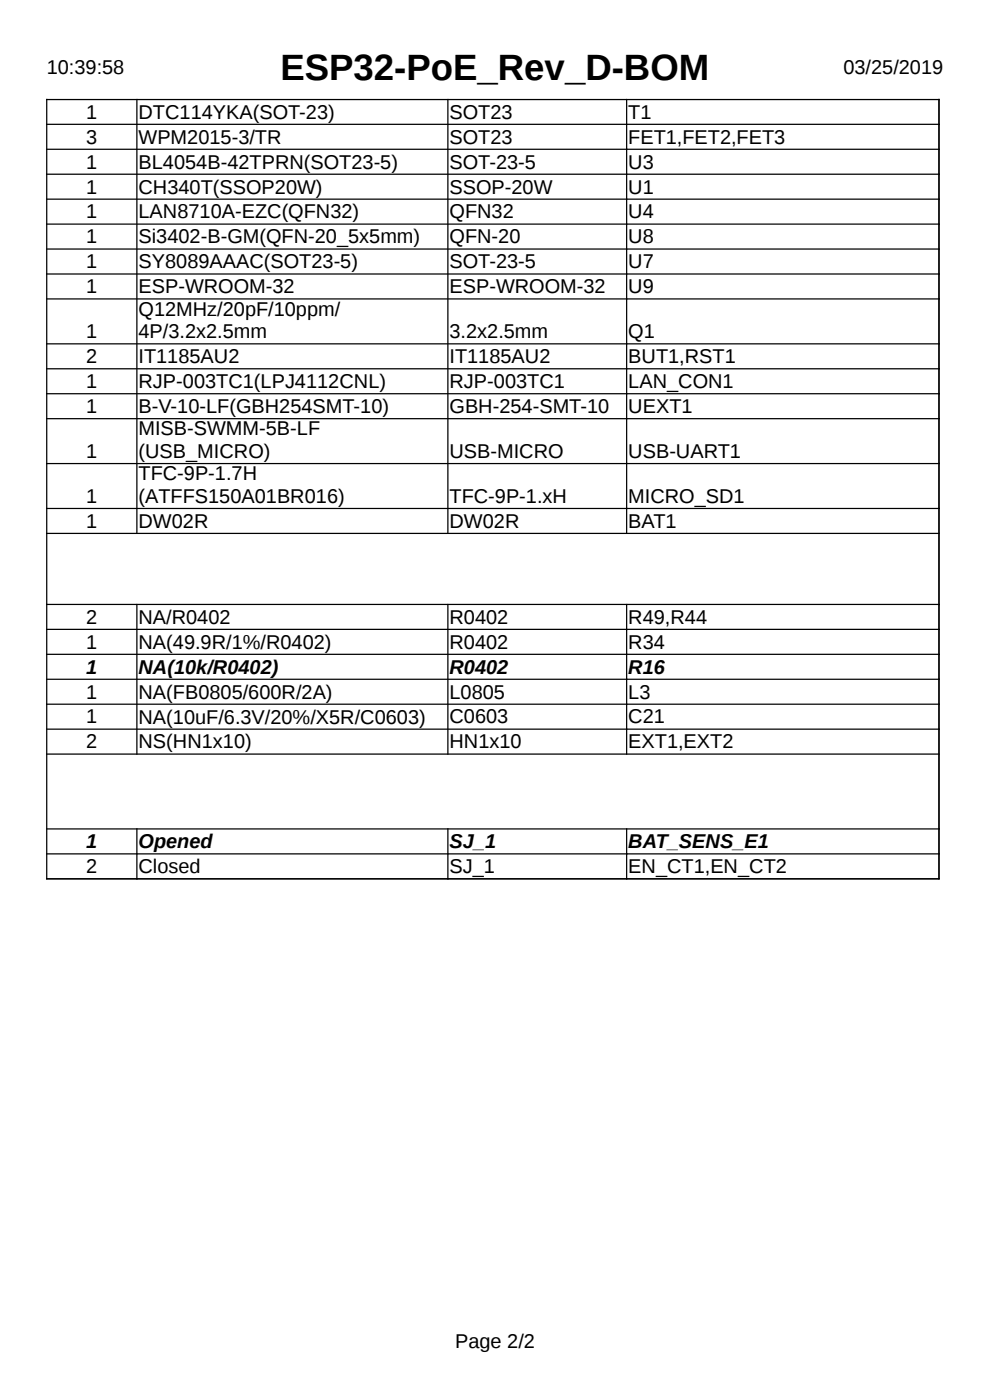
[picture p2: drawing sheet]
<svg xmlns="http://www.w3.org/2000/svg" width="210mm" height="297mm" viewBox="0 0 210 297" stroke-linecap="round" stroke-linejoin="round" font-family="sans-serif">
<defs><g id="words">
<text font-size="7.8" x="59.5" y="17">ESP32-PoE_Rev_D-BOM</text>
<g font-size="4.2">
<text x="9.9" y="15.8">10:39:58</text>
<text x="178.9" y="15.8">03/25/2019</text>
<text x="18.3" y="25.2">1</text>
<text x="29.4" y="25.2">DTC114YKA(SOT-23)</text>
<text x="95.4" y="25.2">SOT23</text>
<text x="133.3" y="25.2">T1</text>
<text x="18.3" y="30.5">3</text>
<text x="18.3" y="35.8">1</text>
<text x="29.4" y="30.5">WPM2015-3/TR</text>
<text x="29.4" y="35.8">BL4054B-42TPRN(SOT23-5)</text>
<text x="95.4" y="30.5">SOT23</text>
<text x="95.4" y="35.8">SOT-23-5</text>
<text x="133.3" y="30.5">FET1,FET2,FET3</text>
<text x="133.3" y="35.8">U3</text>
<text x="18.3" y="41">1</text>
<text x="29.4" y="41">CH340T(SSOP20W)</text>
<text x="95.4" y="41">SSOP-20W</text>
<text x="133.3" y="41">U1</text>
<text x="18.3" y="46.3">1</text>
<text x="29.4" y="46.3">LAN8710A-EZC(QFN32)</text>
<text x="95.4" y="46.3">QFN32</text>
<text x="133.3" y="46.3">U4</text>
<text x="18.3" y="51.6">1</text>
<text x="29.4" y="51.6">Si3402-B-GM(QFN-20_5x5mm)</text>
<text x="95.4" y="51.6">QFN-20</text>
<text x="133.3" y="51.6">U8</text>
<text x="18.3" y="56.9">1</text>
<text x="29.4" y="56.9">SY8089AAAC(SOT23-5)</text>
<text x="95.4" y="56.9">SOT-23-5</text>
<text x="133.3" y="56.9">U7</text>
<text x="18.3" y="62.2">1</text>
<text x="29.4" y="62.2">ESP-WROOM-32</text>
<text x="95.4" y="62.2">ESP-WROOM-32</text>
<text x="133.3" y="62.2">U9</text>
<text x="18.3" y="71.7">1</text>
<text x="29.4" y="67">Q12MHz/20pF/10ppm/</text>
<text x="29.4" y="71.7">4P/3.2x2.5mm</text>
<text x="95.4" y="71.7">3.2x2.5mm</text>
<text x="133.3" y="71.7">Q1</text>
<text x="18.3" y="77">2</text>
<text x="29.4" y="77">IT1185AU2</text>
<text x="95.4" y="77">IT1185AU2</text>
<text x="133.3" y="77">BUT1,RST1</text>
<text x="18.3" y="82.3">1</text>
<text x="29.4" y="82.3">RJP-003TC1(LPJ4112CNL)</text>
<text x="95.4" y="82.3">RJP-003TC1</text>
<text x="133.3" y="82.3">LAN_CON1</text>
<text x="18.3" y="87.6">1</text>
<text x="29.4" y="87.6">B-V-10-LF(GBH254SMT-10)</text>
<text x="95.4" y="87.6">GBH-254-SMT-10</text>
<text x="133.3" y="87.6">UEXT1</text>
<text x="29.4" y="92.4">MISB-SWMM-5B-LF</text>
<text x="18.3" y="97.1">1</text>
<text x="29.4" y="97.1">(USB_MICRO)</text>
<text x="29.4" y="101.9">TFC-9P-1.7H</text>
<text x="95.4" y="97.1">USB-MICRO</text>
<text x="133.3" y="97.1">USB-UART1</text>
<text x="18.3" y="106.6">1</text>
<text x="29.4" y="106.6">(ATFFS150A01BR016)</text>
<text x="95.4" y="106.6">TFC-9P-1.xH</text>
<text x="133.3" y="106.6">MICRO_SD1</text>
<text x="18.3" y="111.9">1</text>
<text x="29.4" y="111.9">DW02R</text>
<text x="95.4" y="111.9">DW02R</text>
<text x="133.3" y="111.9">BAT1</text>
<text x="18.3" y="132.3">2</text>
<text x="18.3" y="137.6">1</text>
<text x="29.4" y="132.3">NA/R0402</text>
<text x="29.4" y="137.6">NA(49.9R/1%/R0402)</text>
<text x="95.4" y="132.3">R0402</text>
<text x="95.4" y="137.6">R0402</text>
<text x="133.3" y="132.3">R49,R44</text>
<text x="133.3" y="137.6">R34</text>
<text x="18.3" y="142.9">1</text>
<text x="29.4" y="142.9">NA(10k/R0402)</text>
<text x="95.4" y="142.9">R0402</text>
<text x="133.3" y="142.9">R16</text>
<text x="18.3" y="148.2">1</text>
<text x="29.4" y="148.2">NA(FB0805/600R/2A)</text>
<text x="95.4" y="148.2">L0805</text>
<text x="133.3" y="148.2">L3</text>
<text x="18.3" y="153.4">1</text>
<text x="29.4" y="153.6">NA(10uF/6.3V/20%/X5R/C0603)</text>
<text x="95.4" y="153.4">C0603</text>
<text x="133.3" y="153.4">C21</text>
<text x="18.3" y="158.7">2</text>
<text x="29.4" y="158.7">NS(HN1x10)</text>
<text x="95.4" y="158.7">HN1x10</text>
<text x="133.3" y="158.7">EXT1,EXT2</text>
<text x="18.3" y="179.9">1</text>
<text x="29.4" y="179.9">Opened</text>
<text x="95.4" y="179.9">SJ_1</text>
<text x="133.3" y="179.9">BAT_SENS_E1</text>
<text x="18.3" y="185.2">2</text>
<text x="29.4" y="185.2">Closed</text>
<text x="95.4" y="185.2">SJ_1</text>
<text x="133.3" y="185.2">EN_CT1,EN_CT2</text>
<text x="96.6" y="286.1">Page 2/2</text>
</g>
</g></defs>
<g fill="none" stroke="#000" stroke-width=".26">
<path d="M9.8 21.1h189.5M9.8 26.4h189.5M9.8 31.7h189.5M9.8 37h189.5M9.9 21v165.5M29 21v92.3M95 21v92.3M132.9 21v92.3M199.2 21v165.5M9.8 42.2h189.5M9.8 47.5h189.5M9.8 52.8h189.5"/>
<path d="M9.8 58.1h189.5M9.8 63.4h189.5M9.8 72.9h189.5M9.8 78.2h189.5M9.8 83.5h189.5M9.8 88.8h189.5M9.8 98.3h189.5M9.8 107.9h189.5M9.8 113.2h189.5M9.8 128.2h189.5M9.8 133.5h189.5M9.8 138.8h189.5"/>
<path d="M29 128.1v32M95 128.1v32M132.9 128.1v32M9.8 144.1h189.5M9.8 149.4h189.5M9.8 154.7h189.5M9.8 160h189.5M9.8 175.8h189.5M29 175.7v10.8M95 175.7v10.8M132.9 175.7v10.8M9.8 181.1h189.5"/>
<path d="M9.8 186.4h189.5"/>
</g>
<use href="#words"/>
</svg>
